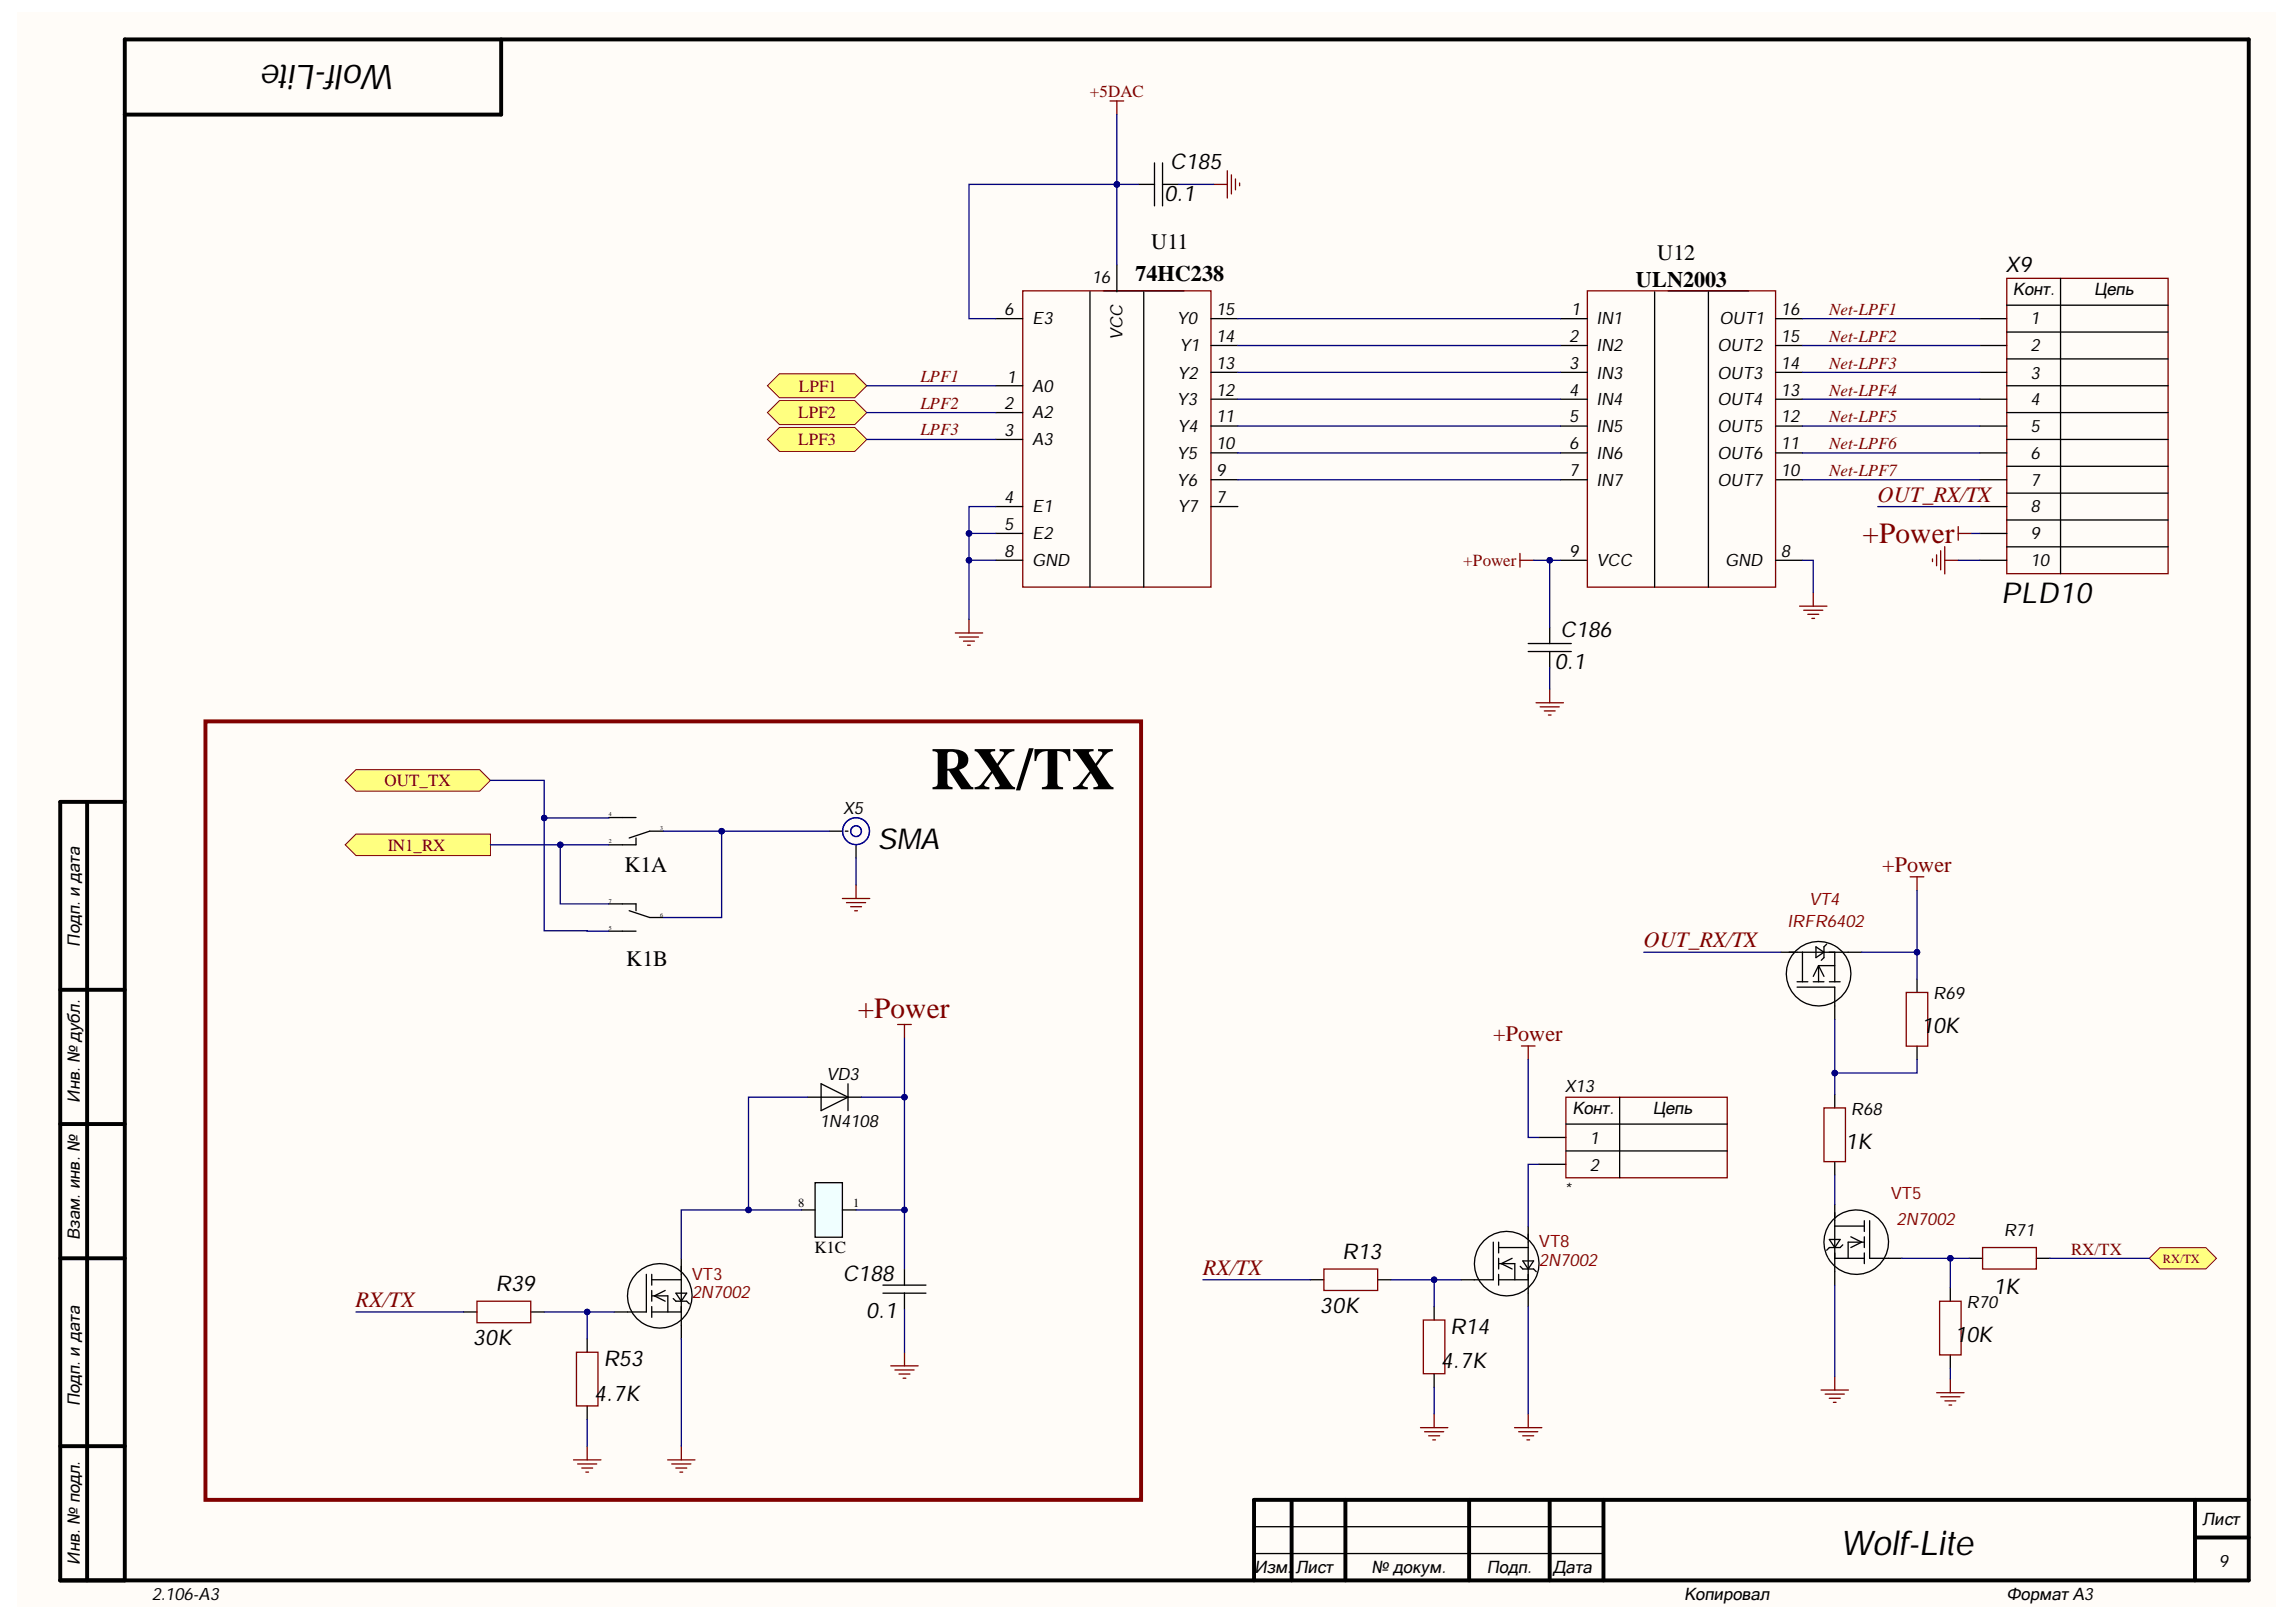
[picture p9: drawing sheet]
<svg xmlns="http://www.w3.org/2000/svg" width="297mm" height="210mm" viewBox="0 0 297 210" stroke-linecap="round" stroke-linejoin="round" font-family="sans-serif">
<defs><g id="words">
<text font-size="7.7" x="120.4" y="102.1">RX/TX</text>
<g font-size="4.4">
<text x="51.2" y="8.4" transform="rotate(-180 51.2 8.4)">Wolf-Lite</text>
<text x="238.1" y="201.2">Wolf-Lite</text>
</g>
<g font-size="3.8" fill="#800000">
<text x="241" y="70.3">+Power</text>
<text x="111" y="131.8">+Power</text>
</g>
<g font-size="3.8">
<text x="258.9" y="78">PLD10</text>
<text x="113.5" y="109.9">SMA</text>
</g>
<g font-size="2.9">
<text x="148.9" y="32.3">U11</text>
<text x="214.4" y="33.7">U12</text>
<text x="146.9" y="36.4">74HC238</text>
<text x="211.6" y="37.2">ULN2003</text>
<text x="80.8" y="112.9">K1A</text>
<text x="81" y="125">K1B</text>
</g>
<g font-size="2.9" fill="#800000">
<text x="242.9" y="65">OUT_RX/TX</text>
<text x="243.5" y="112.9">+Power</text>
<text x="212.6" y="122.6">OUT_RX/TX</text>
<text x="193.2" y="134.7">+Power</text>
<text x="155.6" y="165">RX/TX</text>
<text x="46" y="169.1">RX/TX</text>
</g>
<g font-size="2.8">
<text x="151.4" y="21.9">C185</text>
<text x="150.6" y="26">0.1</text>
<text x="259.4" y="35.2">X9</text>
<text x="201.9" y="82.4">C186</text>
<text x="201.1" y="86.5">0.1</text>
<text x="248.6" y="133.7">1</text>
<text x="250.1" y="133.7">0K</text>
<text x="238.8" y="148.7">1K</text>
<text x="64.1" y="167.1">R39</text>
<text x="109" y="165.8">C188</text>
<text x="173.6" y="163">R13</text>
<text x="257.9" y="167.4">1K</text>
<text x="112.1" y="170.6">0.1</text>
<text x="170.8" y="169.9">30K</text>
<text x="187.6" y="172.7">R14</text>
<text x="252.9" y="173.7">1</text>
<text x="254.4" y="173.7">0K</text>
<text x="61.2" y="174">30K</text>
<text x="78.1" y="176.8">R53</text>
<text x="186.4" y="177.1">4.7K</text>
<text x="76.9" y="181.3">4.7K</text>
</g>
<g font-size="2.2" fill="#800000">
<text x="141" y="12.6">+5DAC</text>
<text x="236.7" y="40.7">Net-LPF1</text>
<text x="236.7" y="44.3">Net-LPF2</text>
<text x="236.7" y="47.7">Net-LPF3</text>
<text x="103.4" y="50.7">LPF1</text>
<text x="119.1" y="49.4">LPF1</text>
<text x="119.1" y="52.9">LPF2</text>
<text x="236.7" y="51.2">Net-LPF4</text>
<text x="103.3" y="54.2">LPF2</text>
<text x="103.3" y="57.6">LPF3</text>
<text x="119.1" y="56.4">LPF3</text>
<text x="236.7" y="54.7">Net-LPF5</text>
<text x="236.7" y="58.1">Net-LPF6</text>
<text x="236.7" y="61.6">Net-LPF7</text>
<text x="189.3" y="73.2">+Power</text>
<text x="49.7" y="101.7">OUT_TX</text>
<text x="50.2" y="110.1">IN1_RX</text>
<text x="268" y="162.4">RX/TX</text>
</g>
<g font-size="2.2">
<text x="129.9" y="40.8">6</text>
<text x="133.6" y="42">E3</text>
<text x="141.3" y="36.6">16</text>
<text x="152.2" y="42">Y0</text>
<text x="157.3" y="40.8">15</text>
<text x="203.2" y="40.8">1</text>
<text x="206.5" y="42">IN1</text>
<text x="222.4" y="42">OUT1</text>
<text x="230.4" y="40.8">16</text>
<text x="260.4" y="38.2">Конт.</text>
<text x="262.7" y="42">1</text>
<text x="270.9" y="38.2">Цепь</text>
<text x="145.2" y="44" transform="rotate(-90 145.2 44)">VCC</text>
<text x="152.6" y="45.5">Y1</text>
<text x="157.3" y="44.3">14</text>
<text x="157.3" y="47.7">13</text>
<text x="203" y="44.3">2</text>
<text x="203" y="47.7">3</text>
<text x="206.5" y="45.5">IN2</text>
<text x="222.2" y="45.5">OUT2</text>
<text x="230.4" y="47.7">14</text>
<text x="230.4" y="44.3">15</text>
<text x="262.7" y="45.5">2</text>
<text x="129.9" y="53">2</text>
<text x="130.3" y="49.5">1</text>
<text x="133.6" y="50.7">A0</text>
<text x="152.2" y="52.5">Y3</text>
<text x="152.3" y="49">Y2</text>
<text x="157.3" y="51.2">12</text>
<text x="203" y="51.2">4</text>
<text x="206.5" y="49">IN3</text>
<text x="206.5" y="52.5">IN4</text>
<text x="222.2" y="52.5">OUT4</text>
<text x="222.2" y="49">OUT3</text>
<text x="230.4" y="51.2">13</text>
<text x="262.7" y="49">3</text>
<text x="262.7" y="52.5">4</text>
<text x="129.9" y="56.4">3</text>
<text x="133.6" y="54.2">A2</text>
<text x="133.6" y="57.6">A3</text>
<text x="152.2" y="59.4">Y5</text>
<text x="152.3" y="55.9">Y4</text>
<text x="157.3" y="54.7">11</text>
<text x="157.3" y="58.1">10</text>
<text x="203" y="54.7">5</text>
<text x="203" y="58.1">6</text>
<text x="206.5" y="55.9">IN5</text>
<text x="206.5" y="59.4">IN6</text>
<text x="222.2" y="59.4">OUT6</text>
<text x="222.2" y="55.9">OUT5</text>
<text x="230.4" y="58.1">11</text>
<text x="230.4" y="54.7">12</text>
<text x="262.7" y="55.9">5</text>
<text x="262.7" y="59.4">6</text>
<text x="129.9" y="65.1">4</text>
<text x="152.2" y="62.9">Y6</text>
<text x="157.3" y="61.6">9</text>
<text x="157.3" y="65.1">7</text>
<text x="203" y="61.6">7</text>
<text x="206.5" y="62.9">IN7</text>
<text x="222.2" y="62.9">OUT7</text>
<text x="230.4" y="61.6">10</text>
<text x="262.7" y="62.9">7</text>
<text x="129.9" y="68.6">5</text>
<text x="133.6" y="66.3">E1</text>
<text x="133.6" y="69.8">E2</text>
<text x="152.3" y="66.3">Y7</text>
<text x="262.7" y="66.3">8</text>
<text x="262.7" y="69.8">9</text>
<text x="129.9" y="72.1">8</text>
<text x="133.6" y="73.2">GND</text>
<text x="203" y="72.1">9</text>
<text x="206.5" y="73.2">VCC</text>
<text x="223.2" y="73.2">GND</text>
<text x="230.4" y="72.1">8</text>
<text x="262.7" y="73.2">10</text>
<text x="109" y="105.3">X5</text>
<text x="10.3" y="122.5" transform="rotate(-90 10.3 122.5)">Подп. и дата</text>
<text x="250.1" y="129.3">R69</text>
<text x="10.3" y="142.7" transform="rotate(-90 10.3 142.7)">Инв. № дубл.</text>
<text x="106.9" y="139.8">VD3</text>
<text x="202.4" y="141.3">X13</text>
<text x="106.1" y="145.9">1N4108</text>
<text x="203.4" y="144.1">Конт.</text>
<text x="205.7" y="148">1</text>
<text x="213.8" y="144.1">Цепь</text>
<text x="239.4" y="144.3">R68</text>
<text x="202.4" y="154.6">*</text>
<text x="205.7" y="151.5">2</text>
<text x="10.3" y="160.4" transform="rotate(-90 10.3 160.4)">Взам. инв. №</text>
<text x="259.2" y="159.9">R71</text>
<text x="105.4" y="162.1">K1C</text>
<text x="254.4" y="169.3">R70</text>
<text x="10.3" y="182" transform="rotate(-90 10.3 182)">Подп. и дата</text>
<text x="285" y="197.3">Лист</text>
<text x="10.3" y="202.5" transform="rotate(-90 10.3 202.5)">Инв. № подл.</text>
<text x="162.3" y="203.6">Изм.</text>
<text x="167.6" y="203.6">Лист</text>
<text x="177.5" y="203.6">№ докум.</text>
<text x="192.3" y="203.6">Подп.</text>
<text x="200.9" y="203.6">Дата</text>
<text x="287.1" y="202.8">9</text>
<text x="19.6" y="207.1">2.106-A3</text>
<text x="217.9" y="207.1">Копировал</text>
<text x="259.6" y="207.1">Формат А3</text>
</g>
<g font-size="2.2" fill="#980000">
<text x="231.2" y="120">IRFR6402</text>
<text x="234" y="117.2">VT4</text>
<text x="244.6" y="155.1">VT5</text>
<text x="199.1" y="161.4">VT8</text>
<text x="245.4" y="158.6">2N7002</text>
<text x="89.5" y="165.6">VT3</text>
<text x="199.1" y="163.8">2N7002</text>
<text x="89.5" y="168">2N7002</text>
</g>
<g font-size="1.6">
<text x="103.3" y="156.2">8</text>
<text x="110.4" y="156.2">1</text>
</g>
<text font-size="1.6" fill="#800000" x="279.8" y="163.4">RX/TX</text>
<g font-size=".8">
<text x="78.7" y="105.6">4</text>
<text x="85.4" y="107.4">3</text>
<text x="78.7" y="109.2">2</text>
<text x="78.7" y="116.8">7</text>
<text x="85.4" y="118.6">6</text>
<text x="78.7" y="120.3">5</text>
</g>
</g></defs>
<g fill="#fffcf8">
<path d="M2.2 1.6h292.2v206.4h-292.2z" fill-rule="evenodd"/>
<path d="M2.2 1.6h292.2v206.4h-292.2z" fill-rule="evenodd"/>
</g>
<g fill="none" stroke="#000" stroke-width=".51">
<path d="M64.8 5.1v9.7h-48.7M7.8 103.8v100.7h283.1v-199.4h-274.8v199.4M7.8 103.8h8.3M11.3 103.8v100.7M7.8 128.1h8.3M7.8 145.5h8.3M7.8 162.8h8.3M7.8 187.1h8.3M167.1 194.1v10.4M174.1 194.1v10.4M190.1 194.1v10.4M200.5 194.1v10.4"/>
<path d="M207.4 194.1v10.4M284 194.1v10.4M284 199h6.9M290.9 194.1h-128.7v10.4"/>
</g>
<g fill="none" stroke="#000" stroke-width=".17">
<path d="M141 37.8v38.2M142.8 37.6h10.4M144.5 34.3v3.5M147.3 23.9h2.1M148 37.8v38.2M149.4 21.1v5.5M150.4 21.1v5.5M150.4 23.9h2.1M214.1 37.8v38.2M215.8 37.6h10.4M221 37.8v38.2M259.6 39.5h20.9"/>
<path d="M266.6 36v38.2M128.8 41.2h3.5M128.8 49.9h3.5M128.8 53.4h3.5M128.8 56.9h3.5M156.7 58.6h3.4M156.7 55.1h3.4M156.7 51.7h3.4M156.7 48.2h3.4M156.7 44.7h3.4M156.7 41.2h3.4M201.9 58.6h3.5"/>
<path d="M201.9 55.1h3.5M201.9 51.7h3.5M201.9 48.2h3.5M201.9 44.7h3.5M201.9 41.2h3.5M229.7 58.6h3.5M229.7 55.1h3.5M229.7 51.7h3.5M229.7 48.2h3.5M229.7 44.7h3.5M229.7 41.2h3.5M256.1 58.6h3.5"/>
<path d="M256.1 55.1h3.5M256.1 51.7h3.5M256.1 48.2h3.5M256.1 44.7h3.5M256.1 41.2h3.5M259.6 49.9h20.9M259.6 53.4h20.9M259.6 56.9h20.9M259.6 43h20.9M259.6 46.4h20.9M128.8 72.5h3.5M128.8 65.6h3.5"/>
<path d="M128.8 69h3.5M156.7 65.6h3.4M156.7 62.1h3.4M201.9 62.1h3.5M201.9 72.5h3.5M229.7 62.1h3.5M229.7 72.5h3.5M256.1 62.1h3.5M256.1 72.5h3.5M256.1 65.6h3.5M256.1 69h3.5M259.6 60.3h20.9"/>
<path d="M259.6 63.8h20.9M259.6 67.3h20.9M259.6 70.8h20.9M78.8 105.8h3.5M78.8 117h3.5v.9M81.4 117.9l2.7 .8h1.7M82.3 108.4v.9h-3.5M85.8 107.6h-1.7l-2.7 .8M78.8 120.5h3.5M162.2 197.6h45.2M162.2 201h45.2"/>
</g>
<g fill="none" stroke="#800000" stroke-width=".17">
<path d="M143.6 13.1h1.8M144.5 13.1v1.7M132.3 37.6h24.4v38.4h-24.4zM157 23.9h1.8M158.8 22.1v3.5M159.3 22.6v2.5M159.8 23.2v1.4M160.4 23.7v.3M205.4 37.6h24.3v38.4h-24.3zM259.6 36h20.9v38.2h-20.9zM196.6 71.6v1.8M196.6 72.5h1.8"/>
<path d="M232.8 78.4h3.6M233.3 79h2.5M233.9 79.5h1.4M234.6 76.7v1.7M253.3 68.1v1.8M253.3 69h1.8M123.6 81.9h3.5M124.1 82.4h2.5M124.7 83h1.4M125.2 83.5h.3M125.4 80.1v1.8M234.4 80h.4"/>
</g>
<path d="M105.5 153h3.5v7.1h-3.5z" fill-rule="evenodd" fill="#f0ffff"/>
<g fill="none" stroke="#000" stroke-width=".17">
<path d="M197.7 84.3h5.6M197.7 83.3h5.6M200.5 81.2v2.1M200.5 84.3v2.1M103.7 156.6h1.8M105.5 153h3.5v7.1h-3.5zM109 156.6h1.7M60 169.8h1.7M68.7 169.8h1.7M114.2 166.3h5.6M114.2 167.3h5.6M117 164.2v2.1"/>
<path d="M117 167.3v2.1"/>
</g>
<g fill="none" stroke="#800000" stroke-width=".17">
<path d="M198.7 90.9h3.6M199.3 91.5h2.4M199.8 92h1.4M200.3 92.5h.4M200.5 89.2v1.7M116.1 132.6h1.8M117 132.6v1.7M61.7 168.4h7v2.8h-7zM115.2 176.8h3.6M115.8 177.3h2.5M116.3 177.8h1.4M116.8 178.4h.4"/>
<path d="M117 175v1.8M86.4 188.9h3.5M86.9 189.5h2.5M87.4 190h1.5M88 190.5h.3M88.1 187.1v1.8"/>
</g>
<path d="M44.7 109.3l1.4-1.4h17.3v2.8h-17.3z" fill-rule="evenodd" fill="#ffff80"/>
<path d="M44.7 109.3l1.4-1.4h17.3v2.8h-17.3z" fill="none" stroke="#800000" stroke-width=".13"/>
<path d="M44.7 101l1.4-1.4h16l1.3 1.4-1.3 1.4h-16z" fill-rule="evenodd" fill="#ffff80"/>
<path d="M44.7 101l1.4-1.4h16l1.3 1.4-1.3 1.4h-16z" fill="none" stroke="#800000" stroke-width=".13"/>
<path d="M107.3 107.6h1.7M109.4 107.6h.3M110.7 109.3v1.7M104.5 142h6.9M106.2 140.3l3.5 1.7-3.5 1.7zM109.7 140.3v3.4" fill="none" stroke="#000" stroke-width=".17"/>
<g fill="none" stroke="#00f" stroke-width=".17">
<circle cx="110.7" cy="107.6" r="1.74"/>
<circle cx="110.8" cy="107.6" r=".69"/>
</g>
<path d="M109 116.3h3.5M109.5 116.8h2.5M110 117.3h1.5M110.6 117.9h.3M110.7 114.5v1.8" fill="none" stroke="#800000" stroke-width=".17"/>
<path d="M26.6 93.4h121v100.7h-121z" fill="none" stroke="#800000" stroke-width=".51"/>
<path d="M99.3 49.9l1.5-1.5h9.8l1.5 1.5-1.5 1.6h-9.8z" fill-rule="evenodd" fill="#ffff80"/>
<path d="M99.3 49.9l1.5-1.5h9.8l1.5 1.5-1.5 1.6h-9.8z" fill="none" stroke="#800000" stroke-width=".13"/>
<path d="M99.3 53.4l1.5-1.6h9.8l1.5 1.6-1.5 1.5h-9.8z" fill-rule="evenodd" fill="#ffff80"/>
<path d="M99.3 53.4l1.5-1.6h9.8l1.5 1.6-1.5 1.5h-9.8z" fill="none" stroke="#800000" stroke-width=".13"/>
<path d="M99.3 56.9l1.5-1.6h9.8l1.5 1.6-1.5 1.5h-9.8z" fill-rule="evenodd" fill="#ffff80"/>
<path d="M99.3 56.9l1.5-1.6h9.8l1.5 1.6-1.5 1.5h-9.8z" fill="none" stroke="#800000" stroke-width=".13"/>
<path d="M250 72.3v.4M250.5 71.8v1.4M251.1 71.3v2.4M251.6 70.7v3.6M251.6 72.5h1.8M247.1 113.5h1.8M248 113.5v1.7M246.6 128.4h2.8v7h-2.8z" fill="none" stroke="#800000" stroke-width=".17"/>
<g fill="none" stroke="#000" stroke-width=".17">
<path d="M230.4 123.2h10.4M232.5 127.7h4.9v4.2M232.5 127.1h1.4M233.2 123.2v3.9M234.6 127.1h1.4M234.9 122.5l1.1 .7-1.1 .7zM235.3 125l-.7 1.4M235.3 125l.7 1.4M235.3 125v2.1M235.3 125h2.1M236.3 122.2l-.3 .3v1.4l-.4 .4M236.7 127.1h1.4"/>
<path d="M237.2 122.3a4.2 4.2 0 0 0-6.1 3.6 4.2 4.2 0 0 0 5.9 3.9 4.2 4.2 0 0 0 1-6.9l-.7-.5M237.4 123.2v3.9M248 126.7v1.7M248 135.4v1.7"/>
</g>
<path d="M279.4 161.5h6l1.4 1.3-1.4 1.4h-6l-1.3-1.4z" fill-rule="evenodd" fill="#ffff80"/>
<path d="M279.4 161.5h6l1.4 1.3-1.4 1.4h-6l-1.3-1.4z" fill="none" stroke="#800000" stroke-width=".13"/>
<g fill="none" stroke="#000" stroke-width=".17">
<path d="M197.7 158.7v10.4M199.1 147.2h3.5M199.1 150.7h3.5M202.6 145.5h20.9M202.6 148.9h20.9M209.5 142v10.4M237.4 158.7h3.8M237.4 141.6v1.8M237.4 150.3v1.8M237.4 155.9v10.4M241.2 158v1.4M241.9 158v4.8h4.2"/>
<path d="M76 173.3v1.7M83.6 164.9v4.9h-4.2M84.3 169.8h3.8M84.3 164.9v1.4M84.3 167v1.4M84.3 169.1v1.4M84.3 165.6h3.8M84.3 167.7h2.1v2.1M86.1 167l-1.4 .7 1.4 .7M87.1 168l.3 .4h1.4l.4 .3M87.4 167.3h1.4l-.7 1.1zM88.1 162.8v10.5"/>
<path d="M89 169.7a4.2 4.2 0 0 0-3.5-6.2 4.2 4.2 0 0 0-4 5.9 4.2 4.2 0 0 0 7 1l.5-.6M169.5 165.6h1.8M178.2 165.6h1.8M185.5 169.1v1.7M185.5 177.8v1.7M193.2 160.7v4.9h-4.2M193.9 161.4h3.8M193.9 165.6h3.8M193.9 160.7v1.4M193.9 162.8v1.4M193.9 164.9v1.4M193.9 163.5h2.1v2.1"/>
<path d="M195.6 162.8l-1.4 .7 1.4 .7M196.7 163.9l.3 .3h1.4l.4 .4M197 163.2h1.4l-.7 1zM198.6 165.5a4.2 4.2 0 0 0-3.5-6.2 4.2 4.2 0 0 0-4 5.8 4.2 4.2 0 0 0 7 1.2l.5-.7M236.5 162.7a4.2 4.2 0 0 1 3.5-6.1 4.2 4.2 0 0 1 4 5.8 4.2 4.2 0 0 1-7 1l-.5-.6M236.7 160.4h1.4l-.7 1zM237.4 162.8h3.8M238.4 161.1l-.3 .3h-1.4l-.4 .4M239.4 160.1l1.4 .6-1.4 .7M241.2 160.1v1.3M241.2 162.1v1.4M241.2 160.7h-2.1v2.1"/>
<path d="M252.3 166.7v1.7M252.3 175.3v1.8M254.8 162.8h1.7M263.4 162.8h1.8M76 181.9v1.8"/>
</g>
<g fill="none" stroke="#800000" stroke-width=".17">
<path d="M202.6 142h20.9v10.4h-20.9zM236 143.4h2.8v6.9h-2.8zM74.6 175h2.8v6.9h-2.8zM171.3 164.2h6.9v2.8h-6.9zM184.1 170.8h2.8v7h-2.8zM235.6 179.9h3.5M237.4 178.1v1.8M250.9 168.4h2.8v6.9h-2.8zM252.3 178.5v1.7M256.5 161.4h6.9v2.8h-6.9zM74.2 188.9h3.5M74.7 189.5h2.5"/>
<path d="M75.3 190h1.4M75.8 190.5h.3M76 187.1v1.8M183.8 184.8h3.5M184.3 185.3h2.5M184.8 185.8h1.4M185.4 186.3h.3M185.5 183v1.8M195.9 184.8h3.6M196.5 185.3h2.4M197 185.8h1.4M197.5 186.3h.4"/>
<path d="M197.7 183v1.8M236.1 180.4h2.5M236.7 180.9h1.4M237.2 181.5h.3M250.5 180.2h3.6M251.1 180.8h2.5M251.6 181.3h1.4M252.1 181.8h.4"/>
</g>
<path d="M233.2 41.2h22.9M233.2 58.6h22.9M233.2 55.1h22.9M233.2 51.7h22.9M233.2 48.2h22.9M233.2 44.7h22.9M128.8 65.6h-3.4v3.4M233.2 62.1h22.9" fill="none" stroke="#000080" stroke-width=".17"/>
<circle cx="125.4" cy="69" r=".35" fill="#000080"/>
<circle cx="125.4" cy="69" r=".35" fill="none" stroke="#000080" stroke-width=".13"/>
<path d="M128.8 69h-3.4v3.5" fill="none" stroke="#000080" stroke-width=".17"/>
<circle cx="125.4" cy="69" r=".35" fill="#000080"/>
<circle cx="125.4" cy="69" r=".35" fill="none" stroke="#000080" stroke-width=".13"/>
<circle cx="125.4" cy="72.5" r=".35" fill="#000080"/>
<circle cx="125.4" cy="72.5" r=".35" fill="none" stroke="#000080" stroke-width=".13"/>
<path d="M144.5 23.9h-19.1v17.3h3.4" fill="none" stroke="#000080" stroke-width=".17"/>
<circle cx="144.5" cy="23.9" r=".35" fill="#000080"/>
<circle cx="144.5" cy="23.9" r=".35" fill="none" stroke="#000080" stroke-width=".13"/>
<path d="M128.8 72.5h-3.4v7.6" fill="none" stroke="#000080" stroke-width=".17"/>
<circle cx="125.4" cy="72.5" r=".35" fill="#000080"/>
<circle cx="125.4" cy="72.5" r=".35" fill="none" stroke="#000080" stroke-width=".13"/>
<path d="M144.5 23.9h2.8M152.5 23.9h4.5M160.1 41.2h41.8M160.1 48.2h41.8M160.1 51.7h41.8M160.1 55.1h41.8M160.1 58.6h41.8M160.1 44.7h41.8M233.2 72.5h1.4v4.2" fill="none" stroke="#000080" stroke-width=".17"/>
<circle cx="144.5" cy="23.9" r=".35" fill="#000080"/>
<circle cx="144.5" cy="23.9" r=".35" fill="none" stroke="#000080" stroke-width=".13"/>
<path d="M200.5 72.5v8.7" fill="none" stroke="#000080" stroke-width=".17"/>
<circle cx="200.5" cy="72.5" r=".35" fill="#000080"/>
<circle cx="200.5" cy="72.5" r=".35" fill="none" stroke="#000080" stroke-width=".13"/>
<path d="M200.5 86.4v2.8M117 156.6v7.6" fill="none" stroke="#000080" stroke-width=".17"/>
<circle cx="117" cy="156.6" r=".35" fill="#000080"/>
<circle cx="117" cy="156.6" r=".35" fill="none" stroke="#000080" stroke-width=".13"/>
<path d="M96.8 156.6h-8.7v6.2M117 169.4v5.6" fill="none" stroke="#000080" stroke-width=".17"/>
<circle cx="96.8" cy="156.6" r=".35" fill="#000080"/>
<circle cx="96.8" cy="156.6" r=".35" fill="none" stroke="#000080" stroke-width=".13"/>
<path d="M78.8 109.3h-6.3v7.7h6.3M46.1 169.8h13.9M88.1 173.3v13.8" fill="none" stroke="#000080" stroke-width=".17"/>
<circle cx="72.5" cy="109.3" r=".35" fill="#000080"/>
<circle cx="72.5" cy="109.3" r=".35" fill="none" stroke="#000080" stroke-width=".13"/>
<path d="M85.8 107.6h7.6v11.1h-7.6" fill="none" stroke="#000080" stroke-width=".17"/>
<circle cx="93.4" cy="107.6" r=".35" fill="#000080"/>
<circle cx="93.4" cy="107.6" r=".35" fill="none" stroke="#000080" stroke-width=".13"/>
<path d="M93.4 107.6h13.9" fill="none" stroke="#000080" stroke-width=".17"/>
<circle cx="93.4" cy="107.6" r=".35" fill="#000080"/>
<circle cx="93.4" cy="107.6" r=".35" fill="none" stroke="#000080" stroke-width=".13"/>
<path d="M63.4 109.3h9.1" fill="none" stroke="#000080" stroke-width=".17"/>
<circle cx="72.5" cy="109.3" r=".35" fill="#000080"/>
<circle cx="72.5" cy="109.3" r=".35" fill="none" stroke="#000080" stroke-width=".13"/>
<path d="M78.8 105.8l-8.4 .1v14.5l8.4 .1" fill="none" stroke="#000080" stroke-width=".17"/>
<circle cx="70.4" cy="105.9" r=".35" fill="#000080"/>
<circle cx="70.4" cy="105.9" r=".35" fill="none" stroke="#000080" stroke-width=".13"/>
<path d="M63.4 101h7v4.9" fill="none" stroke="#000080" stroke-width=".17"/>
<circle cx="70.4" cy="105.9" r=".35" fill="#000080"/>
<circle cx="70.4" cy="105.9" r=".35" fill="none" stroke="#000080" stroke-width=".13"/>
<path d="M110.7 111v3.5M104.5 142h-7.7v14.6h6.9" fill="none" stroke="#000080" stroke-width=".17"/>
<circle cx="96.8" cy="156.6" r=".35" fill="#000080"/>
<circle cx="96.8" cy="156.6" r=".35" fill="none" stroke="#000080" stroke-width=".13"/>
<path d="M111.4 142h5.6" fill="none" stroke="#000080" stroke-width=".17"/>
<circle cx="117" cy="142" r=".35" fill="#000080"/>
<circle cx="117" cy="142" r=".35" fill="none" stroke="#000080" stroke-width=".13"/>
<path d="M112.1 49.9h16.7M112.1 53.4h16.7M112.1 56.9h16.7M70.4 169.8h9" fill="none" stroke="#000080" stroke-width=".17"/>
<circle cx="76" cy="169.8" r=".35" fill="#000080"/>
<circle cx="76" cy="169.8" r=".35" fill="none" stroke="#000080" stroke-width=".13"/>
<path d="M117 134.3v22.3h-6.3" fill="none" stroke="#000080" stroke-width=".17"/>
<circle cx="117" cy="156.6" r=".35" fill="#000080"/>
<circle cx="117" cy="156.6" r=".35" fill="none" stroke="#000080" stroke-width=".13"/>
<circle cx="117" cy="142" r=".35" fill="#000080"/>
<circle cx="117" cy="142" r=".35" fill="none" stroke="#000080" stroke-width=".13"/>
<path d="M198.4 72.5h3.5" fill="none" stroke="#000080" stroke-width=".17"/>
<circle cx="200.5" cy="72.5" r=".35" fill="#000080"/>
<circle cx="200.5" cy="72.5" r=".35" fill="none" stroke="#000080" stroke-width=".13"/>
<path d="M144.5 14.8v19.5" fill="none" stroke="#000080" stroke-width=".17"/>
<circle cx="144.5" cy="23.9" r=".35" fill="#000080"/>
<circle cx="144.5" cy="23.9" r=".35" fill="none" stroke="#000080" stroke-width=".13"/>
<path d="M252.3 162.8v3.9M265.2 162.8h12.9" fill="none" stroke="#000080" stroke-width=".17"/>
<circle cx="252.3" cy="162.8" r=".35" fill="#000080"/>
<circle cx="252.3" cy="162.8" r=".35" fill="none" stroke="#000080" stroke-width=".13"/>
<path d="M246.1 162.8h8.7M252.3 177.1v1.4" fill="none" stroke="#000080" stroke-width=".17"/>
<circle cx="252.3" cy="162.8" r=".35" fill="#000080"/>
<circle cx="252.3" cy="162.8" r=".35" fill="none" stroke="#000080" stroke-width=".13"/>
<path d="M248 137.1v1.8h-10.6" fill="none" stroke="#000080" stroke-width=".17"/>
<circle cx="237.4" cy="138.9" r=".35" fill="#000080"/>
<circle cx="237.4" cy="138.9" r=".35" fill="none" stroke="#000080" stroke-width=".13"/>
<path d="M248 115.2v8h-7.2" fill="none" stroke="#000080" stroke-width=".17"/>
<circle cx="248" cy="123.2" r=".35" fill="#000080"/>
<circle cx="248" cy="123.2" r=".35" fill="none" stroke="#000080" stroke-width=".13"/>
<path d="M248 123.2v3.5" fill="none" stroke="#000080" stroke-width=".17"/>
<circle cx="248" cy="123.2" r=".35" fill="#000080"/>
<circle cx="248" cy="123.2" r=".35" fill="none" stroke="#000080" stroke-width=".13"/>
<path d="M76 169.8v3.5M237.4 166.3v11.8" fill="none" stroke="#000080" stroke-width=".17"/>
<circle cx="76" cy="169.8" r=".35" fill="#000080"/>
<circle cx="76" cy="169.8" r=".35" fill="none" stroke="#000080" stroke-width=".13"/>
<path d="M160.1 62.1h41.8M242.9 65.6h13.2M253.4 72.5h2.7M255.1 69h1M212.7 123.2h17.7M237.4 131.9v9.7M76 183.7v3.4" fill="none" stroke="#000080" stroke-width=".17"/>
<circle cx="237.4" cy="138.9" r=".35" fill="#000080"/>
<circle cx="237.4" cy="138.9" r=".35" fill="none" stroke="#000080" stroke-width=".13"/>
<path d="M237.4 152.1v3.8M155.6 165.6h13.9M180 165.6h9M197.7 169.1v13.9" fill="none" stroke="#000080" stroke-width=".17"/>
<circle cx="185.5" cy="165.6" r=".35" fill="#000080"/>
<circle cx="185.5" cy="165.6" r=".35" fill="none" stroke="#000080" stroke-width=".13"/>
<path d="M185.5 165.6v3.5" fill="none" stroke="#000080" stroke-width=".17"/>
<circle cx="185.5" cy="165.6" r=".35" fill="#000080"/>
<circle cx="185.5" cy="165.6" r=".35" fill="none" stroke="#000080" stroke-width=".13"/>
<path d="M197.7 137.1v10.1h1.4M199.1 150.7h-1.4v8M185.5 179.5v3.5" fill="none" stroke="#000080" stroke-width=".17"/>
<path d="M196.8 135.4h1.8M197.7 135.4v1.7" fill="none" stroke="#800000" stroke-width=".17"/>
<use href="#words"/>
</svg>
